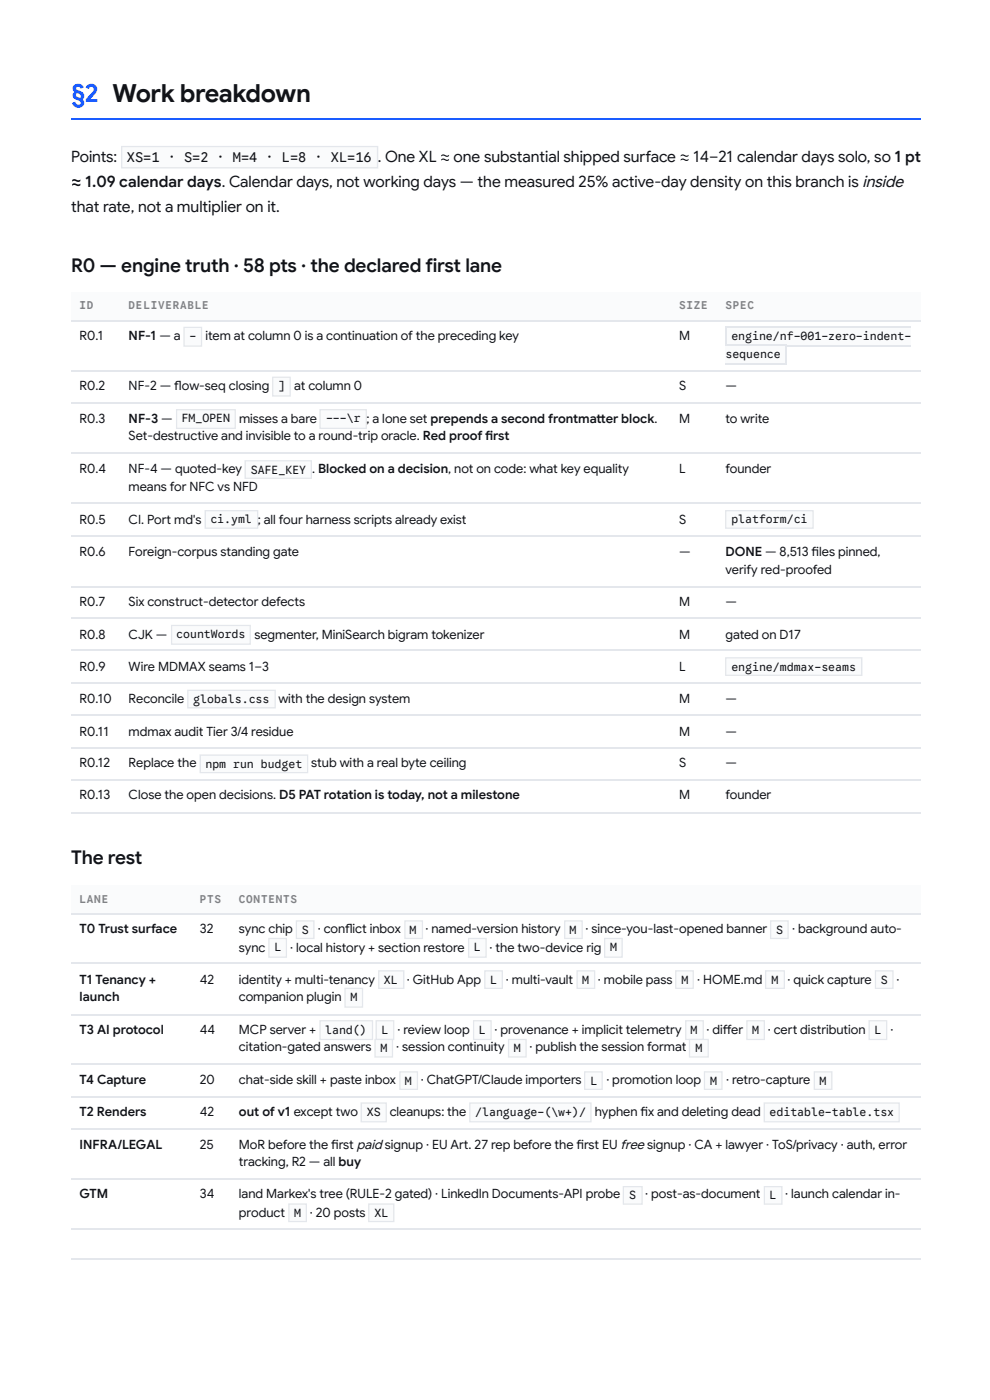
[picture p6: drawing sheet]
<svg xmlns="http://www.w3.org/2000/svg" width="210mm" height="297mm" viewBox="0 0 210 297" stroke-linecap="round" stroke-linejoin="round" font-family="sans-serif">
<defs><g id="words">
<text font-size="5.3" fill="#1a5cff" x="15.1" y="21.7">§2 Work breakdown</text>
<g font-size="4" fill="#111318">
<text x="15.1" y="57.7">R0 — engine truth · 58 pts · the declared first lane</text>
<text x="15.1" y="183.4">The rest</text>
</g>
<g font-size="3.3" fill="#111318">
<text x="15.1" y="34.4">Points:</text>
<text x="80.1" y="34.4">.</text>
<text x="81.6" y="34.4">One XL ≈ one substantial shipped surface ≈ 14–21 calendar days solo, so 1 pt</text>
<text x="15.1" y="39.7">≈ 1.09 calendar days. Calendar days, not working days — the measured 25% active-day density on this branch is inside</text>
<text x="15.1" y="45">that rate, not a multiplier on it.</text>
</g>
<text font-size="2.9" fill="#111318" x="26.9" y="34.3">XS=1 · S=2 · M=4 · L=8 · XL=16</text>
<g font-size="2.7" fill="#111318">
<text x="16.9" y="72.2">R0.1</text>
<text x="27.3" y="72.2">NF-1 — a</text>
<text x="43.6" y="72.2">item at column 0 is a continuation of the preceding key</text>
<text x="144" y="72.2">M</text>
<text x="16.9" y="82.8">R0.2</text>
<text x="27.3" y="82.8">NF-2 — fow-seq closing</text>
<text x="36.9" y="82.8">l</text>
<text x="62.4" y="82.8">at column 0</text>
<text x="144" y="82.8">S</text>
<text x="153.8" y="82.8">—</text>
<text x="16.9" y="89.7">R0.3</text>
<text x="27.3" y="89.7">NF-3 —</text>
<text x="50.7" y="89.7">misses a bare</text>
<text x="77.7" y="89.7">;</text>
<text x="79" y="89.7">a lone set prepends a second frontmater block.</text>
<text x="126.5" y="89.7">t</text>
<text x="144" y="89.7">M</text>
<text x="153.8" y="89.7">to write</text>
<text x="27.3" y="93.4">Set-destructive and invisible to a round-trip oracle. Red proof frst</text>
<text x="102.9" y="93.4">i</text>
<text x="16.9" y="100.3">R0.4</text>
<text x="27.3" y="100.3">NF-4 — quoted-key</text>
<text x="66.2" y="100.3">.</text>
<text x="67.5" y="100.3">Blocked on a decision, not on code: what key equality</text>
<text x="144" y="100.3">L</text>
<text x="153.8" y="100.3">founder</text>
<text x="27.3" y="104.2">means for NFC vs NFD</text>
<text x="16.9" y="111.1">R0.5</text>
<text x="27.3" y="111.1">CI. Port md's</text>
<text x="54.7" y="111.1">;</text>
<text x="55.9" y="111.1">all four harness scripts already exist</text>
<text x="144" y="111.1">S</text>
<text x="16.9" y="118">R0.6</text>
<text x="27.3" y="118">Foreign-corpus standing gate</text>
<text x="144" y="118">—</text>
<text x="153.8" y="118">DONE — 8,513 fles pinned,</text>
<text x="172.1" y="118">i</text>
<text x="153.8" y="121.7">verify red-proofed</text>
<text x="16.9" y="128.6">R0.7</text>
<text x="27.3" y="128.6">Six construct-detector defects</text>
<text x="144" y="128.6">M</text>
<text x="153.8" y="128.6">—</text>
<text x="16.9" y="135.5">R0.8</text>
<text x="27.3" y="135.5">CJK —</text>
<text x="53.9" y="135.5">segmenter, MiniSearch bigram tokenizer</text>
<text x="144" y="135.5">M</text>
<text x="153.8" y="135.5">gated on D17</text>
<text x="16.9" y="142.3">R0.9</text>
<text x="27.3" y="142.3">Wire MDMAX seams 1–3</text>
<text x="144" y="142.3">L</text>
<text x="16.9" y="149.2">R0.10</text>
<text x="27.3" y="149.2">Reconcile</text>
<text x="59" y="149.2">with the design system</text>
<text x="144" y="149.2">M</text>
<text x="153.8" y="149.2">—</text>
<text x="16.9" y="156.1">R0.11</text>
<text x="27.3" y="156.1">mdmax audit Tier 3/4 residue</text>
<text x="144" y="156.1">M</text>
<text x="153.8" y="156.1">—</text>
<text x="16.9" y="162.7">R0.12</text>
<text x="27.3" y="162.7">Replace the</text>
<text x="66" y="162.7">stub with a real byte ceiling</text>
<text x="144" y="162.7">S</text>
<text x="153.8" y="162.7">—</text>
<text x="16.9" y="169.6">R0.13</text>
<text x="27.3" y="169.6">Close the open decisions. D5 PAT rotation is today, not a milestone</text>
<text x="144" y="169.6">M</text>
<text x="153.8" y="169.6">founder</text>
<text x="16.9" y="197.9">T0 Trust surface</text>
<text x="42.4" y="197.9">32</text>
<text x="50.7" y="197.9">sync chip</text>
<text x="67.4" y="197.9">· confict inbox</text>
<text x="73.2" y="197.9">l</text>
<text x="90.2" y="197.9">· named-version history</text>
<text x="124.1" y="197.9">· since-you-last-opened banner</text>
<text x="167.9" y="197.9">· background auto-</text>
<text x="50.7" y="201.9">sync</text>
<text x="61.5" y="201.9">· local history + section restore</text>
<text x="103.8" y="201.9">· the two-device rig</text>
<text x="16.9" y="208.8">T1 Tenancy +</text>
<text x="42.4" y="208.8">42</text>
<text x="50.7" y="208.8">identity + multi-tenancy</text>
<text x="86.2" y="208.8">· GitHub App</text>
<text x="107.3" y="208.8">· multi-vault</text>
<text x="126.8" y="208.8">· mobile pass</text>
<text x="147.8" y="208.8">· HOME.md</text>
<text x="166.9" y="208.8">· quick capture</text>
<text x="190.1" y="208.8">·</text>
<text x="16.9" y="212.5">launch</text>
<text x="50.7" y="212.5">companion plugin</text>
<text x="16.9" y="219.3">T3 AI protocol</text>
<text x="42.4" y="219.3">44</text>
<text x="50.7" y="219.3">MCP server +</text>
<text x="84.3" y="219.3">· review loop</text>
<text x="104.8" y="219.3">· provenance + implicit telemetry</text>
<text x="149.8" y="219.3">· difer</text>
<text x="153.2" y="219.3">f</text>
<text x="162.8" y="219.3">· cert distribution</text>
<text x="188.8" y="219.3">·</text>
<text x="50.7" y="223">citation-gated answers</text>
<text x="84" y="223">· session continuity</text>
<text x="112.3" y="223">· publish the session format</text>
<text x="16.9" y="229.9">T4 Capture</text>
<text x="42.4" y="229.9">20</text>
<text x="50.7" y="229.9">chat-side skill + paste inbox</text>
<text x="89.2" y="229.9">· ChatGPT/Claude importers</text>
<text x="128.5" y="229.9">· promotion loop</text>
<text x="153.9" y="229.9">· retro-capture</text>
<text x="16.9" y="236.8">T2 Renders</text>
<text x="42.4" y="236.8">42</text>
<text x="50.7" y="236.8">out of v1 except two</text>
<text x="82.6" y="236.8">cleanups: the</text>
<text x="126.1" y="236.8">hyphen fx and deleting dead</text>
<text x="135.8" y="236.8">i</text>
<text x="16.9" y="243.7">INFRA/LEGAL</text>
<text x="42.4" y="243.7">25</text>
<text x="50.7" y="243.7">MoR before the frst paid signup · EU Art. 27 rep before the frst EU free signup · CA + lawyer · ToS/privacy · auth, error</text>
<text x="70.2" y="243.7">i</text>
<text x="122.2" y="243.7">i</text>
<text x="50.7" y="247.4">tracking, R2 — all buy</text>
<text x="16.9" y="254.3">GTM</text>
<text x="42.4" y="254.3">34</text>
<text x="50.7" y="254.3">land Markex's tree (RULE-2 gated) · LinkedIn Documents-API probe</text>
<text x="136.8" y="254.3">· post-as-document</text>
<text x="166.5" y="254.3">· launch calendar in-</text>
<text x="50.7" y="258.2">product</text>
<text x="65.7" y="258.2">· 20 posts</text>
</g>
<g font-size="2.4" fill="#111318">
<text x="40.2" y="72.2">-</text>
<text x="153.8" y="75.9">sequence</text>
<text x="155.1" y="72.2">engine/nf-001-zero-indent-</text>
<text x="59" y="82.7">]</text>
<text x="38.5" y="89.6">FM_OPEN</text>
<text x="69.1" y="89.6">---\r</text>
<text x="53.2" y="100.5">SAFE_KEY</text>
<text x="44.6" y="111.1">ci.yml</text>
<text x="155.1" y="111.1">platform/ci</text>
<text x="37.4" y="135.4">countWords</text>
<text x="155.1" y="142.3">engine/mdmax-seams</text>
<text x="41" y="149.2">globals.css</text>
<text x="43.6" y="162.9">npm run budget</text>
<text x="58.2" y="201.8">L</text>
<text x="64" y="198.1">S</text>
<text x="86.9" y="198.1">M</text>
<text x="100.4" y="201.8">L</text>
<text x="120.8" y="198.1">M</text>
<text x="129.4" y="201.8">M</text>
<text x="164.6" y="198.1">S</text>
<text x="81.4" y="208.7">XL</text>
<text x="103.9" y="208.7">L</text>
<text x="123.4" y="208.7">M</text>
<text x="144.5" y="208.7">M</text>
<text x="163.6" y="208.7">M</text>
<text x="186.7" y="208.7">S</text>
<text x="74.3" y="212.4">M</text>
<text x="68.9" y="219.3">land()</text>
<text x="80.9" y="219.3">L</text>
<text x="101.5" y="219.3">L</text>
<text x="146.4" y="219.3">M</text>
<text x="159.4" y="219.3">M</text>
<text x="185.4" y="219.3">L</text>
<text x="80.7" y="223.2">M</text>
<text x="108.9" y="223.2">M</text>
<text x="147.4" y="223.2">M</text>
<text x="85.8" y="230.1">M</text>
<text x="125.2" y="230.1">L</text>
<text x="150.6" y="230.1">M</text>
<text x="173.7" y="230.1">M</text>
<text x="77.8" y="236.7">XS</text>
<text x="100.8" y="236.7">/language-(\w+)/</text>
<text x="163.2" y="236.7">editable-table.tsx</text>
<text x="133.4" y="254.5">S</text>
<text x="163.1" y="254.5">L</text>
<text x="62.3" y="258.2">M</text>
<text x="79.4" y="258.2">XL</text>
</g>
<g font-size="2.3" fill="#79818f">
<text x="16.9" y="65.6">ID</text>
<text x="27.3" y="65.6">DELIVERABLE</text>
<text x="144" y="65.6">SIZE</text>
<text x="153.8" y="65.6">SPEC</text>
<text x="16.9" y="191.6">LANE</text>
<text x="42.4" y="191.6">PTS</text>
<text x="50.7" y="191.6">CONTENTS</text>
</g>
</g></defs>
<path d="M15.1 25.3h180" fill="none" stroke="#1a5cff" stroke-width=".26"/>
<g fill="#fafbfc">
<path d="M15.1 61.9h10.3v6.1h-10.3z"/>
<path d="M25.4 61.9h116.7v6.1h-116.7z"/>
<path d="M142.1 61.9h10v6.1h-10z"/>
<path d="M152.1 61.9h43v6.1h-43z"/>
</g>
<g fill="none" stroke="#e4e7ec" stroke-width=".26">
<path d="M15.1 68.1h180M15.1 78.7h180M15.1 85.6h180M15.1 96.2h180M15.1 106.8h180M15.1 113.6h180M15.1 124.5h180M15.1 131.1h180M15.1 138h180M15.1 144.9h180M15.1 151.7h180M15.1 158.6h180"/>
<path d="M15.1 165.5h180M15.1 172.4h180"/>
</g>
<g fill="#fafbfc">
<path d="M15.1 187.9h25.4v6h-25.4z"/>
<path d="M40.5 187.9h8.4v6h-8.4z"/>
<path d="M48.9 187.9h146.2v6h-146.2z"/>
</g>
<path d="M15.1 193.8h180M15.1 204.4h180M15.1 215.2h180M15.1 225.8h180M15.1 232.7h180M15.1 239.6h180M15.1 250.2h180M15.1 260.7h180M15.1 267.1h180" fill="none" stroke="#e4e7ec" stroke-width=".26"/>
<path d="M25.7 31h54.5v4.7h-54.5z" fill="#fafbfc"/>
<path d="M25.8 31.1h54.2v4.5h-54.2z" fill="none" stroke="#e4e7ec" stroke-width=".26"/>
<path d="M38.9 69.3h4v4.3h-4z" fill="#fafbfc"/>
<path d="M39 69.5h3.7v3.9h-3.7z" fill="none" stroke="#e4e7ec" stroke-width=".26"/>
<path d="M153.7 69.3h39.4v4.3h-39.4z" fill="#fafbfc"/>
<path d="M153.7 69.5h39.4M153.7 73.4h39.4M153.9 69.3v4.3" fill="none" stroke="#e4e7ec" stroke-width=".26"/>
<path d="M153.7 73h13v4.3h-13z" fill="#fafbfc"/>
<path d="M153.7 73.2h13M153.7 77.1h13M166.6 73v4.3" fill="none" stroke="#e4e7ec" stroke-width=".26"/>
<path d="M57.7 79.9h3.9v4.2h-3.9z" fill="#fafbfc"/>
<path d="M57.8 80h3.7v4h-3.7z" fill="none" stroke="#e4e7ec" stroke-width=".26"/>
<path d="M37.3 86.8h12.7v4.2h-12.7z" fill="#fafbfc"/>
<path d="M37.4 86.9h12.5v4h-12.5z" fill="none" stroke="#e4e7ec" stroke-width=".26"/>
<path d="M67.7 86.8h10.1v4.2h-10.1z" fill="#fafbfc"/>
<path d="M67.9 86.9h9.8v4h-9.8z" fill="none" stroke="#e4e7ec" stroke-width=".26"/>
<path d="M51.9 97.6h14.2v4h-14.2z" fill="#fafbfc"/>
<path d="M52 97.8h14v3.7h-14z" fill="none" stroke="#e4e7ec" stroke-width=".26"/>
<path d="M43.4 108.2h11.4v4h-11.4z" fill="#fafbfc"/>
<path d="M43.5 108.3h11.1v3.7h-11.1z" fill="none" stroke="#e4e7ec" stroke-width=".26"/>
<path d="M153.7 108.2h18.8v4h-18.8z" fill="#fafbfc"/>
<path d="M153.9 108.3h18.5v3.7h-18.5z" fill="none" stroke="#e4e7ec" stroke-width=".26"/>
<path d="M36.2 132.6h17v4.2h-17z" fill="#fafbfc"/>
<path d="M36.4 132.7h16.6v4h-16.6z" fill="none" stroke="#e4e7ec" stroke-width=".26"/>
<path d="M153.7 139.4h29.1v4h-29.1z" fill="#fafbfc"/>
<path d="M153.9 139.6h28.8v3.7h-28.8z" fill="none" stroke="#e4e7ec" stroke-width=".26"/>
<path d="M39.7 146.3h18.8v4h-18.8z" fill="#fafbfc"/>
<path d="M39.8 146.4h18.5v3.7h-18.5z" fill="none" stroke="#e4e7ec" stroke-width=".26"/>
<path d="M42.3 160.1h23.1v3.9h-23.1z" fill="#fafbfc"/>
<path d="M42.5 160.2h22.7v3.7h-22.7z" fill="none" stroke="#e4e7ec" stroke-width=".26"/>
<path d="M62.7 195.3h4v3.9h-4z" fill="#fafbfc"/>
<path d="M62.8 195.4h3.7v3.7h-3.7z" fill="none" stroke="#e4e7ec" stroke-width=".26"/>
<path d="M85.7 195.3h4v3.9h-4z" fill="#fafbfc"/>
<path d="M85.9 195.4h3.7v3.7h-3.7z" fill="none" stroke="#e4e7ec" stroke-width=".26"/>
<path d="M119.6 195.3h4v3.9h-4z" fill="#fafbfc"/>
<path d="M119.7 195.4h3.7v3.7h-3.7z" fill="none" stroke="#e4e7ec" stroke-width=".26"/>
<path d="M163.2 195.3h4v3.9h-4z" fill="#fafbfc"/>
<path d="M163.4 195.4h3.7v3.7h-3.7z" fill="none" stroke="#e4e7ec" stroke-width=".26"/>
<path d="M56.9 199h4v4.2h-4z" fill="#fafbfc"/>
<path d="M57 199.1h3.7v4h-3.7z" fill="none" stroke="#e4e7ec" stroke-width=".26"/>
<path d="M99.2 199h4v4.2h-4z" fill="#fafbfc"/>
<path d="M99.3 199.1h3.8v4h-3.8z" fill="none" stroke="#e4e7ec" stroke-width=".26"/>
<path d="M128.1 199h3.9v4.2h-3.9z" fill="#fafbfc"/>
<path d="M128.2 199.1h3.7v4h-3.7z" fill="none" stroke="#e4e7ec" stroke-width=".26"/>
<path d="M80.2 205.8h5.5v4h-5.5z" fill="#fafbfc"/>
<path d="M80.3 206h5.3v3.7h-5.3z" fill="none" stroke="#e4e7ec" stroke-width=".26"/>
<path d="M102.7 205.8h3.9v4h-3.9z" fill="#fafbfc"/>
<path d="M102.8 206h3.7v3.7h-3.7z" fill="none" stroke="#e4e7ec" stroke-width=".26"/>
<path d="M122.2 205.8h4v4h-4z" fill="#fafbfc"/>
<path d="M122.4 206h3.7v3.7h-3.7z" fill="none" stroke="#e4e7ec" stroke-width=".26"/>
<path d="M143.1 205.8h4v4h-4z" fill="#fafbfc"/>
<path d="M143.3 206h3.7v3.7h-3.7z" fill="none" stroke="#e4e7ec" stroke-width=".26"/>
<path d="M162.2 205.8h4.2v4h-4.2z" fill="#fafbfc"/>
<path d="M162.3 206h4v3.7h-4z" fill="none" stroke="#e4e7ec" stroke-width=".26"/>
<path d="M185.5 205.8h3.9v4h-3.9z" fill="#fafbfc"/>
<path d="M185.6 206h3.7v3.7h-3.7z" fill="none" stroke="#e4e7ec" stroke-width=".26"/>
<path d="M73 209.5h4v4.3h-4z" fill="#fafbfc"/>
<path d="M73.2 209.7h3.7v3.9h-3.7z" fill="none" stroke="#e4e7ec" stroke-width=".26"/>
<path d="M67.7 216.4h11.4v4.3h-11.4z" fill="#fafbfc"/>
<path d="M67.9 216.6h11.1v3.9h-11.1z" fill="none" stroke="#e4e7ec" stroke-width=".26"/>
<path d="M79.6 216.4h4v4.3h-4z" fill="#fafbfc"/>
<path d="M79.8 216.6h3.7v3.9h-3.7z" fill="none" stroke="#e4e7ec" stroke-width=".26"/>
<path d="M100.3 216.4h3.9v4.3h-3.9z" fill="#fafbfc"/>
<path d="M100.4 216.6h3.7v3.9h-3.7z" fill="none" stroke="#e4e7ec" stroke-width=".26"/>
<path d="M145.3 216.4h3.9v4.3h-3.9z" fill="#fafbfc"/>
<path d="M145.4 216.6h3.7v3.9h-3.7z" fill="none" stroke="#e4e7ec" stroke-width=".26"/>
<path d="M158.2 216.4h4v4.3h-4z" fill="#fafbfc"/>
<path d="M158.3 216.6h3.8v3.9h-3.8z" fill="none" stroke="#e4e7ec" stroke-width=".26"/>
<path d="M184.1 216.4h4v4.3h-4z" fill="#fafbfc"/>
<path d="M184.3 216.6h3.7v3.9h-3.7z" fill="none" stroke="#e4e7ec" stroke-width=".26"/>
<path d="M79.4 220.4h3.9v4h-3.9z" fill="#fafbfc"/>
<path d="M79.5 220.5h3.7v3.7h-3.7z" fill="none" stroke="#e4e7ec" stroke-width=".26"/>
<path d="M107.7 220.4h4v4h-4z" fill="#fafbfc"/>
<path d="M107.8 220.5h3.7v3.7h-3.7z" fill="none" stroke="#e4e7ec" stroke-width=".26"/>
<path d="M146 220.4h4.3v4h-4.3z" fill="#fafbfc"/>
<path d="M146.2 220.5h3.9v3.7h-3.9z" fill="none" stroke="#e4e7ec" stroke-width=".26"/>
<path d="M84.7 227.3h3.9v3.9h-3.9z" fill="#fafbfc"/>
<path d="M84.8 227.4h3.7v3.7h-3.7z" fill="none" stroke="#e4e7ec" stroke-width=".26"/>
<path d="M123.8 227.3h4v3.9h-4z" fill="#fafbfc"/>
<path d="M124 227.4h3.7v3.7h-3.7z" fill="none" stroke="#e4e7ec" stroke-width=".26"/>
<path d="M149.2 227.3h4v3.9h-4z" fill="#fafbfc"/>
<path d="M149.4 227.4h3.7v3.7h-3.7z" fill="none" stroke="#e4e7ec" stroke-width=".26"/>
<path d="M172.5 227.3h4v3.9h-4z" fill="#fafbfc"/>
<path d="M172.6 227.4h3.7v3.7h-3.7z" fill="none" stroke="#e4e7ec" stroke-width=".26"/>
<path d="M76.5 233.9h5.5v4.2h-5.5z" fill="#fafbfc"/>
<path d="M76.6 234h5.3v4h-5.3z" fill="none" stroke="#e4e7ec" stroke-width=".26"/>
<path d="M99.5 233.9h25.9v4.2h-25.9z" fill="#fafbfc"/>
<path d="M99.6 234h25.7v4h-25.7z" fill="none" stroke="#e4e7ec" stroke-width=".26"/>
<path d="M161.9 233.9h28.9v4.2h-28.9z" fill="#fafbfc"/>
<path d="M162.1 234h28.5v4h-28.5z" fill="none" stroke="#e4e7ec" stroke-width=".26"/>
<path d="M132 251.6h4.3v4h-4.3z" fill="#fafbfc"/>
<path d="M132.2 251.7h3.9v3.7h-3.9z" fill="none" stroke="#e4e7ec" stroke-width=".26"/>
<path d="M161.9 251.6h4v4h-4z" fill="#fafbfc"/>
<path d="M162.1 251.7h3.7v3.7h-3.7z" fill="none" stroke="#e4e7ec" stroke-width=".26"/>
<path d="M61.1 255.3h4v4h-4z" fill="#fafbfc"/>
<path d="M61.2 255.4h3.8v3.8h-3.8z" fill="none" stroke="#e4e7ec" stroke-width=".26"/>
<path d="M78.1 255.3h5.5v4h-5.5z" fill="#fafbfc"/>
<path d="M78.2 255.4h5.3v3.8h-5.3z" fill="none" stroke="#e4e7ec" stroke-width=".26"/>
<use href="#words"/>
</svg>
